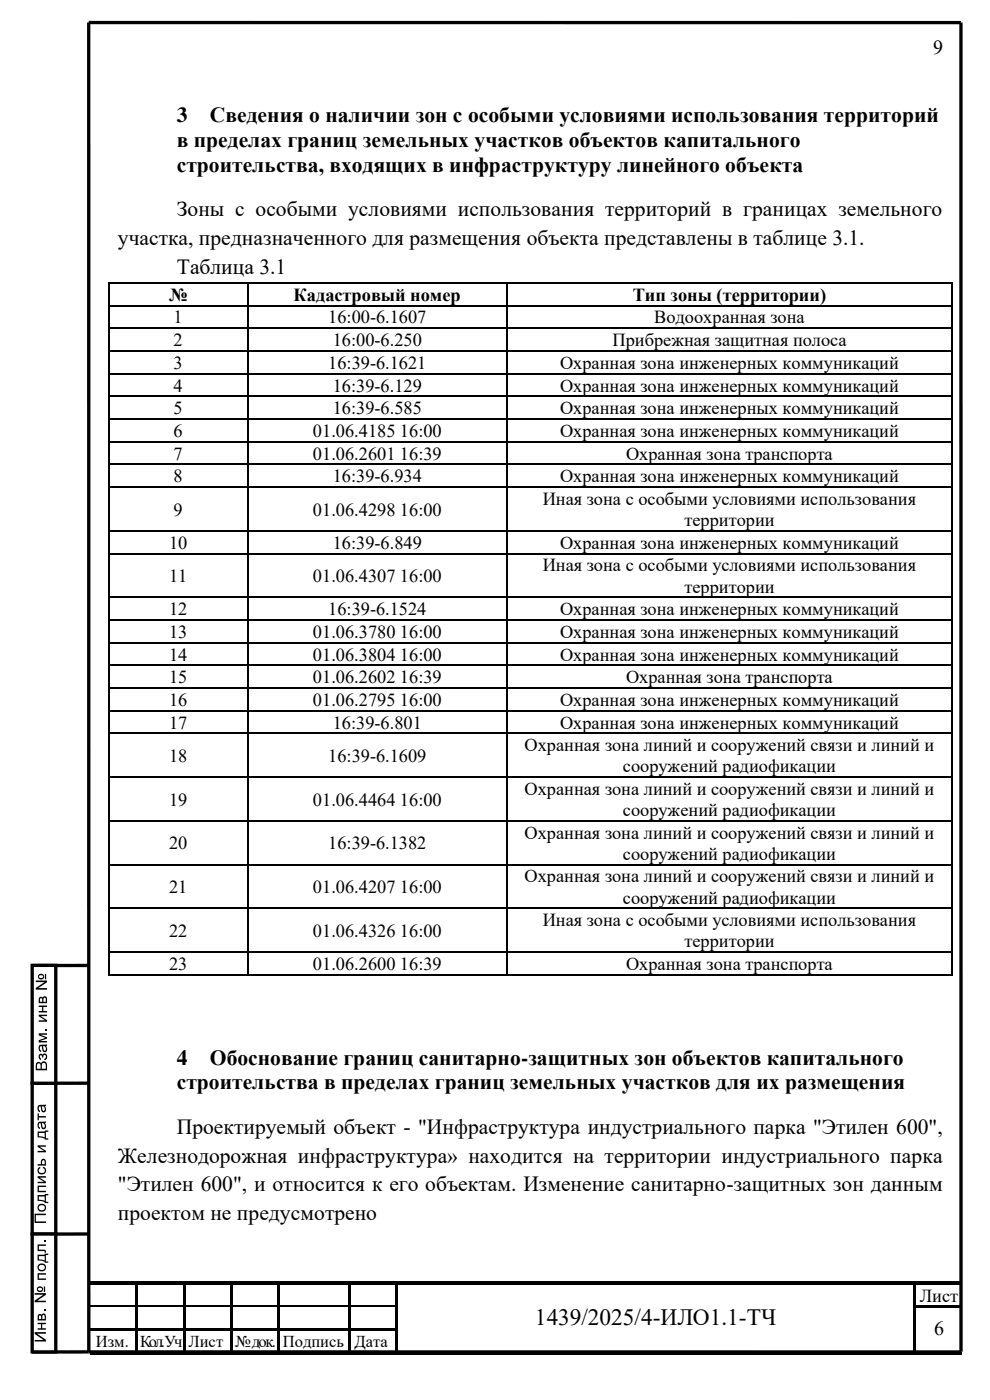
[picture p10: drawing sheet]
<svg xmlns="http://www.w3.org/2000/svg" width="210mm" height="297mm" viewBox="0 0 210 297" stroke-linecap="round" stroke-linejoin="round" font-family="sans-serif">
<defs><g id="words">
<text font-size="5" x="113.5" y="281.1">1439/2025/4-ИЛО1.1-ТЧ</text>
<g font-size="4.6">
<text x="37.5" y="25.9">3</text>
<text x="44.5" y="25.9">Сведения о наличии зон с особыми условиями использования территорий</text>
<text x="37.5" y="31.2">в пределах границ земельных участков объектов капитального</text>
<text x="37.5" y="36.5">строительства, входящих в инфраструктуру линейного объекта</text>
<text x="37.5" y="45.9">Зоны с особыми условиями использования территорий в границах земельного</text>
<text x="25" y="52">участка, предназначенного для размещения объекта представлены в таблице 3.1.</text>
<text x="37.5" y="58">Таблица 3.1</text>
<text x="37.5" y="225.8">4</text>
<text x="44.5" y="225.8">Обоснование границ санитарно-защитных зон объектов капитального</text>
<text x="37.5" y="231.1">строительства в пределах границ земельных участков для их размещения</text>
<text x="37.5" y="240.6">Проектируемый объект - &quot;Инфраструктура индустриального парка &quot;Этилен 600&quot;,</text>
<text x="25" y="246.7">Железнодорожная инфраструктура» находится на территории индустриального парка</text>
<text x="25" y="252.7">&quot;Этилен 600&quot;, и относится к его объектам. Изменение санитарно-защитных зон данным</text>
<text x="25" y="258.8">проектом не предусмотрено</text>
</g>
<g font-size="4.2">
<text x="197.9" y="11.5">9</text>
<text x="198.2" y="283.3">6</text>
</g>
<g font-size="3.9">
<text x="35.9" y="63.8">№</text>
<text x="62.3" y="63.8">Кадастровый номер</text>
<text x="134.2" y="63.8">Тип зоны (территории)</text>
<text x="36.8" y="68.6">1</text>
<text x="69.6" y="68.6">16:00-6.1607</text>
<text x="138.8" y="68.6">Водоохранная зона</text>
<text x="36.8" y="73.4">2</text>
<text x="70.6" y="73.4">16:00-6.250</text>
<text x="129.9" y="73.4">Прибрежная защитная полоса</text>
<text x="36.8" y="78.2">3</text>
<text x="36.8" y="83.1">4</text>
<text x="69.6" y="78.2">16:39-6.1621</text>
<text x="70.6" y="83.1">16:39-6.129</text>
<text x="118.8" y="78.2">Охранная зона инженерных коммуникаций</text>
<text x="118.8" y="83.1">Охранная зона инженерных коммуникаций</text>
<text x="36.8" y="87.8">5</text>
<text x="70.6" y="87.8">16:39-6.585</text>
<text x="118.8" y="87.8">Охранная зона инженерных коммуникаций</text>
<text x="36.8" y="92.7">6</text>
<text x="66.4" y="92.7">01.06.4185 16:00</text>
<text x="118.8" y="92.7">Охранная зона инженерных коммуникаций</text>
<text x="36.8" y="97.5">7</text>
<text x="66.4" y="97.5">01.06.2601 16:39</text>
<text x="132.8" y="97.5">Охранная зона транспорта</text>
<text x="36.8" y="102.3">8</text>
<text x="70.6" y="102.3">16:39-6.934</text>
<text x="115.1" y="107.1">Иная зона с особыми условиями использования</text>
<text x="118.8" y="102.3">Охранная зона инженерных коммуникаций</text>
<text x="36.8" y="109.4">9</text>
<text x="66.4" y="109.4">01.06.4298 16:00</text>
<text x="145.2" y="111.6">территории</text>
<text x="35.9" y="116.4">10</text>
<text x="70.6" y="116.4">16:39-6.849</text>
<text x="118.8" y="116.4">Охранная зона инженерных коммуникаций</text>
<text x="35.9" y="123.5">11</text>
<text x="66.4" y="123.5">01.06.4307 16:00</text>
<text x="115.1" y="121.2">Иная зона с особыми условиями использования</text>
<text x="145.2" y="125.7">территории</text>
<text x="35.9" y="130.5">12</text>
<text x="69.6" y="130.5">16:39-6.1524</text>
<text x="118.8" y="130.5">Охранная зона инженерных коммуникаций</text>
<text x="35.9" y="135.3">13</text>
<text x="66.4" y="135.3">01.06.3780 16:00</text>
<text x="118.8" y="135.3">Охранная зона инженерных коммуникаций</text>
<text x="35.9" y="140.1">14</text>
<text x="66.4" y="140.1">01.06.3804 16:00</text>
<text x="118.8" y="140.1">Охранная зона инженерных коммуникаций</text>
<text x="35.9" y="145">15</text>
<text x="35.9" y="149.8">16</text>
<text x="66.4" y="145">01.06.2602 16:39</text>
<text x="66.4" y="149.8">01.06.2795 16:00</text>
<text x="118.8" y="149.8">Охранная зона инженерных коммуникаций</text>
<text x="132.8" y="145">Охранная зона транспорта</text>
<text x="35.9" y="154.6">17</text>
<text x="70.6" y="154.6">16:39-6.801</text>
<text x="118.8" y="154.6">Охранная зона инженерных коммуникаций</text>
<text x="35.9" y="161.6">18</text>
<text x="69.6" y="161.6">16:39-6.1609</text>
<text x="111.3" y="159.4">Охранная зона линий и сооружений связи и линий и</text>
<text x="132.1" y="163.9">сооружений радиофикации</text>
<text x="35.9" y="170.9">19</text>
<text x="66.4" y="170.9">01.06.4464 16:00</text>
<text x="111.3" y="168.7">Охранная зона линий и сооружений связи и линий и</text>
<text x="132.1" y="173.1">сооружений радиофикации</text>
<text x="111.3" y="178">Охранная зона линий и сооружений связи и линий и</text>
<text x="35.9" y="180.2">20</text>
<text x="69.6" y="180.2">16:39-6.1382</text>
<text x="132.1" y="182.4">сооружений радиофикации</text>
<text x="35.9" y="189.5">21</text>
<text x="66.4" y="189.5">01.06.4207 16:00</text>
<text x="111.3" y="187.2">Охранная зона линий и сооружений связи и линий и</text>
<text x="132.1" y="191.7">сооружений радиофикации</text>
<text x="115.1" y="196.5">Иная зона с особыми условиями использования</text>
<text x="35.9" y="198.7">22</text>
<text x="66.4" y="198.7">01.06.4326 16:00</text>
<text x="145.2" y="201">территории</text>
<text x="35.9" y="205.8">23</text>
<text x="66.4" y="205.8">01.06.2600 16:39</text>
<text x="132.8" y="205.8">Охранная зона транспорта</text>
<text x="195.1" y="276.3">Лист</text>
</g>
<g font-size="3.5">
<text x="20.3" y="285.7">Изм.</text>
<text x="29.8" y="285.7">Кол. Уч</text>
<text x="40" y="285.7">Лист</text>
<text x="49.9" y="285.7">№ док.</text>
<text x="60" y="285.7">Подпись</text>
<text x="75.2" y="285.7">Дата</text>
</g>
</g></defs>
<g fill="#000">
<path d="M19 271.9h9.8v.7h-9.8z" fill-rule="evenodd"/>
<path d="M28.8 272.6l.5 .1z" fill-rule="evenodd"/>
<path d="M28.8 271.9h.7v.7h-.7z" fill-rule="evenodd"/>
<path d="M28.8 272.7h.5v4.2h-.5z" fill-rule="evenodd"/>
<path d="M28.8 276.9h.5v.5h-.5z" fill-rule="evenodd"/>
<path d="M29.5 271.9h9.3v.7h-9.3z" fill-rule="evenodd"/>
<path d="M38.8 272.6l.5 .1z" fill-rule="evenodd"/>
<path d="M38.8 271.9h.7v.7h-.7z" fill-rule="evenodd"/>
<path d="M38.8 272.7h.5v4.2h-.5z" fill-rule="evenodd"/>
<path d="M38.8 276.9h.5v.5h-.5z" fill-rule="evenodd"/>
<path d="M39.5 271.9h9.3v.7h-9.3z" fill-rule="evenodd"/>
<path d="M48.8 272.6l.5 .1z" fill-rule="evenodd"/>
<path d="M48.8 271.9h.7v.7h-.7z" fill-rule="evenodd"/>
<path d="M48.8 272.7h.5v4.2h-.5z" fill-rule="evenodd"/>
<path d="M48.8 276.9h.5v.5h-.5z" fill-rule="evenodd"/>
<path d="M49.5 271.9h9.3v.7h-9.3z" fill-rule="evenodd"/>
<path d="M58.8 272.6l.5 .1z" fill-rule="evenodd"/>
<path d="M58.8 271.9h.7v.7h-.7z" fill-rule="evenodd"/>
<path d="M58.8 272.7h.5v4.2h-.5z" fill-rule="evenodd"/>
<path d="M58.8 276.9h.5v.5h-.5z" fill-rule="evenodd"/>
<path d="M59.5 271.9h14.3v.7h-14.3z" fill-rule="evenodd"/>
<path d="M73.8 272.6l.5 .1z" fill-rule="evenodd"/>
<path d="M73.8 271.9h.8v.7h-.8z" fill-rule="evenodd"/>
<path d="M73.8 272.7h.5v4.2h-.5z" fill-rule="evenodd"/>
<path d="M73.8 276.9h.5v.5h-.5z" fill-rule="evenodd"/>
<path d="M74.6 271.9h9.2v.7h-9.2z" fill-rule="evenodd"/>
<path d="M83.8 272.6l.5 .1z" fill-rule="evenodd"/>
<path d="M83.8 271.9h.8v.7h-.8z" fill-rule="evenodd"/>
<path d="M83.8 272.7h.5v4.2h-.5z" fill-rule="evenodd"/>
<path d="M83.8 276.9h.5v.5h-.5z" fill-rule="evenodd"/>
<path d="M84.6 271.9h109.2v.7h-109.2z" fill-rule="evenodd"/>
<path d="M193.8 272.6l.5 .1z" fill-rule="evenodd"/>
<path d="M193.8 271.9h.8v.7h-.8z" fill-rule="evenodd"/>
<path d="M193.8 272.7h.5v4.2h-.5z" fill-rule="evenodd"/>
<path d="M193.8 276.9h.5v.5h-.5z" fill-rule="evenodd"/>
<path d="M194.3 276.9h9.8v.5h-9.8z" fill-rule="evenodd"/>
<path d="M194.6 271.9h9.5v.7h-9.5z" fill-rule="evenodd"/>
<path d="M19 281.9h9.8v.5h-9.8z" fill-rule="evenodd"/>
<path d="M19 286.9h9.8v.5h-9.8z" fill-rule="evenodd"/>
<path d="M28.8 277.4h.5v4.5h-.5z" fill-rule="evenodd"/>
<path d="M28.8 281.9h.5v.5h-.5z" fill-rule="evenodd"/>
<path d="M28.8 282.4h.5v4.5h-.5z" fill-rule="evenodd"/>
<path d="M28.8 286.9h.5v.5h-.5z" fill-rule="evenodd"/>
<path d="M29.3 281.9h9.5v.5h-9.5z" fill-rule="evenodd"/>
<path d="M29.3 286.9h9.5v.5h-9.5z" fill-rule="evenodd"/>
<path d="M38.8 277.4h.5v4.5h-.5z" fill-rule="evenodd"/>
<path d="M38.8 281.9h.5v.5h-.5z" fill-rule="evenodd"/>
<path d="M38.8 282.4h.5v4.5h-.5z" fill-rule="evenodd"/>
<path d="M38.8 286.9h.5v.5h-.5z" fill-rule="evenodd"/>
<path d="M39.3 281.9h9.5v.5h-9.5z" fill-rule="evenodd"/>
<path d="M39.3 286.9h9.5v.5h-9.5z" fill-rule="evenodd"/>
<path d="M48.8 277.4h.5v4.5h-.5z" fill-rule="evenodd"/>
<path d="M48.8 281.9h.5v.5h-.5z" fill-rule="evenodd"/>
<path d="M48.8 282.4h.5v4.5h-.5z" fill-rule="evenodd"/>
<path d="M48.8 286.9h.5v.5h-.5z" fill-rule="evenodd"/>
<path d="M49.3 281.9h9.5v.5h-9.5z" fill-rule="evenodd"/>
<path d="M49.3 286.9h9.5v.5h-9.5z" fill-rule="evenodd"/>
<path d="M58.8 277.4h.5v4.5h-.5z" fill-rule="evenodd"/>
<path d="M58.8 281.9h.5v.5h-.5z" fill-rule="evenodd"/>
<path d="M58.8 282.4h.5v4.5h-.5z" fill-rule="evenodd"/>
<path d="M58.8 286.9h.5v.5h-.5z" fill-rule="evenodd"/>
<path d="M59.3 281.9h14.5v.5h-14.5z" fill-rule="evenodd"/>
<path d="M59.3 286.9h14.5v.5h-14.5z" fill-rule="evenodd"/>
<path d="M73.8 277.4h.5v4.5h-.5z" fill-rule="evenodd"/>
<path d="M73.8 281.9h.5v.5h-.5z" fill-rule="evenodd"/>
<path d="M73.8 282.4h.5v4.5h-.5z" fill-rule="evenodd"/>
<path d="M73.8 286.9h.5v.5h-.5z" fill-rule="evenodd"/>
<path d="M74.3 281.9h9.5v.5h-9.5z" fill-rule="evenodd"/>
<path d="M74.3 286.9h9.5v.5h-9.5z" fill-rule="evenodd"/>
<path d="M83.8 277.4h.5v4.5h-.5z" fill-rule="evenodd"/>
<path d="M83.8 281.9h.5v.5h-.5z" fill-rule="evenodd"/>
<path d="M83.8 282.4h.5v4.5h-.5z" fill-rule="evenodd"/>
<path d="M83.8 286.9h.5v.5h-.5z" fill-rule="evenodd"/>
<path d="M84.3 286.9h109.5v.5h-109.5z" fill-rule="evenodd"/>
<path d="M193.8 277.4h.5v4.5h-.5z" fill-rule="evenodd"/>
<path d="M193.8 281.9h.5v.5h-.5z" fill-rule="evenodd"/>
<path d="M193.8 282.4h.5v4.5h-.5z" fill-rule="evenodd"/>
<path d="M193.8 286.9h.5v.5h-.5z" fill-rule="evenodd"/>
<path d="M194.3 286.9h9.8v.5h-9.8z" fill-rule="evenodd"/>
</g>
<path d="M19 277h9.8M29.3 277h9.5M39.3 277h9.5M49.3 277h9.5M59.3 277h14.5M74.3 277h9.5" fill="none" stroke="#000" stroke-width=".25"/>
<path d="M203.8 4.8h-185v282M203.9 4.8v282M18.8 204.8h-12M18.8 229.8h-12M18.8 261.8h-12M6.8 286.8h197" fill="none" stroke="#000" stroke-width=".71" stroke-linecap="butt"/>
<path d="M6.8 229.8h5v32h-5z" fill-rule="evenodd" fill="#fff"/>
<path d="M6.8 229.8h5v32h-5z" fill="none" stroke="#000" stroke-width=".71"/>
<g fill="#000">
<path d="M8 236.2h.2v.6h1.5v.3h-1.5v.6h-.2zM7.3 257.5h2.4v.3h-2.1v1.3h2.1v.4h-2.4zM8 251.5h1.7v.3h-1.5v.8h1.5v.3h-1.7zM8 249.5h1.7v.3h-1.3l1.3 .9v.3h-1.7v-.3h1.3l-1.3-.8zM8 243h1.7v.3h-1.3l1.3 .8v.4h-1.7v-.3h1.3l-1.3-.9zM8.2 247.7l.3-.1 .1 .3a.59 .59 0 0 0-.2 .9 .59 .59 0 0 0 .9-.1 .52 .52 0 0 0 .2-.5 .52 .52 0 0 0-.4-.4v-.3a.88 .88 0 0 1 .5 1.3 .88 .88 0 0 1-1.3 .3 .88 .88 0 0 1-.1-1.4z"/>
<path d="M8.1 238.1l1.6-.2v.3h-.2a.72 .72 0 0 1 .3 .8 .72 .72 0 0 1-.7 .6 .92 .92 0 0 1-.4-1.1l-.1-.2a.5 .5 0 0 0-.4 .4 .5 .5 0 0 0 .3 .5v.3a.91 .91 0 0 1-.4-1.4zM8.9 238.3l.2 .9a.5 .5 0 0 0 .4-.6 .5 .5 0 0 0-.6-.3z"/>
<path d="M8.1 234.5l1.6-.2v.3l-.2 .1a.72 .72 0 0 1 .3 .8 .72 .72 0 0 1-.7 .5 .91 .91 0 0 1-.4-1.1l-.1-.2a.49 .49 0 0 0-.4 .4 .49 .49 0 0 0 .3 .5v.3a.91 .91 0 0 1-.4-1.4zM8.9 234.7l.2 1a.5 .5 0 0 0 .4-.7 .5 .5 0 0 0-.6-.3z"/>
<path d="M8 253.5h1.5v-.2h.7v.3h-.5v1.4h.5v.2h-.7a1.02 1.02 0 0 0-1.3-.4h-.2zM8.2 253.8v.7l1.3 .3v-1z"/>
<path d="M8.9 245.9a.55 .55 0 0 1 .6 0 .55 .55 0 0 1 .2 .6v.8h-1.7v-.3h.7v-.7zM9 246.2l-.1 .8h.6l-.1-.7z"/>
<path d="M8 240.1h1.5v-.3h.7v.3h-.5v1.4h.5v.3h-.7a1.02 1.02 0 0 0-1.3-.5h-.2zM8.2 240.4v.7l1.3 .2v-.9z"/>
<path d="M8 256.2a.9 .9 0 0 1 1.8 0 .9 .9 0 0 1-1.8 0zM8.3 255.9a.59 .59 0 0 0 .6 .9 .59 .59 0 0 0 .4-1 .79 .79 0 0 0-1 .1z"/>
</g>
<path d="M6.8 204.8h5v25h-5z" fill-rule="evenodd" fill="#fff"/>
<path d="M6.8 204.8h5v25h-5z" fill="none" stroke="#000" stroke-width=".71"/>
<g fill="#000">
<path d="M8.2 215.3h1.8v.3h-1.4l1.4 .8v.4h-1.8v-.3h1.4l-1.4-.9zM8.2 213.3h1.8v.3h-.8v.9h.8v.3h-1.8v-.3h.7v-.9h-.7zM9.7 218.3h.3v.3h-.3zM8.2 219.2h1.8v.3h-1.4l1.4 .6v.2l-1.5 .5h1.5v.4h-1.8v-.5l1.4-.5-1.4-.5zM8.3 223.7a.41 .41 0 0 1 .7 .1 .59 .59 0 0 1 .9-.2 .59 .59 0 0 1 .1 .9l-.6 .4v-.3a.37 .37 0 0 0 .4-.4 .37 .37 0 0 0-.6-.3v.4h-.3v-.2a.24 .24 0 0 0-.3-.2 .24 .24 0 0 0-.2 .3l.3 .4v.3a.72 .72 0 0 1-.4-1.2z"/>
<path d="M7.6 208h2.4v.4l-1.9 1.2h1.9v.4h-2.4v-.4l1.8-1.2h-1.8zM8.1 207.2a.64 .64 0 0 1 1.2 0 .64 .64 0 0 1-1.2 0zM8.3 207a.39 .39 0 0 0 .4 .5 .39 .39 0 0 0 .4-.5l-.4-.1zM9.5 206.6h.3v1.2h-.3z"/>
<path d="M8.3 211.6a.47 .47 0 0 1 .8 0 .5 .5 0 0 1 .6-.2 .5 .5 0 0 1 .3 .6v.8h-1.8zM8.6 211.8l-.1 .7h.5v-.3a.29 .29 0 0 0-.1-.3 .29 .29 0 0 0-.3-.1zM9.3 211.7l-.1 .8h.5v-.4a.29 .29 0 0 0 0-.3 .29 .29 0 0 0-.4-.1z"/>
<path d="M8.4 221.7l1.6-.2v.3l-.3 .1a.72 .72 0 0 1 .3 .8 .72 .72 0 0 1-.6 .5 .91 .91 0 0 1-.5-1l-.1-.3-.3 .3 .2 1a.95 .95 0 0 1-.3-1.5zM9.1 221.9l.3 1a.5 .5 0 0 0 .4-.6 .5 .5 0 0 0-.7-.4z"/>
<path d="M7.8 225.4a.56 .56 0 0 1 .9 .2 .68 .68 0 0 1 .9-.4 .68 .68 0 0 1 .4 .9v1h-2.4v-1.2zM8 225.7l-.2 1h.8v-.5a.42 .42 0 0 0-.1-.5 .42 .42 0 0 0-.5 0zM9 225.6l-.1 1.1h.8v-.6a.45 .45 0 0 0-.1-.5 .45 .45 0 0 0-.6 0z"/>
</g>
<path d="M6.8 261.8h5v25h-5z" fill-rule="evenodd" fill="#fff"/>
<path d="M6.8 261.8h5v25h-5z" fill="none" stroke="#000" stroke-width=".71"/>
<g fill="#000">
<path d="M8 270.1h1.7v.3h-1.5v.8h1.5v.3h-1.7zM8 264h1.7v.3h-1.5v.8h1.3l.2 .3v.4h-.2l-.1-.4h-1.4zM9.4 277.8h.3v.4h-.3zM9.4 263.1h.3v.3h-.3zM7.4 282.6h2.3v.3h-1.8l1.8 1.3v.4h-2.3v-.3h1.8l-1.8-1.3zM8 280.6h1.7v.3h-.7v.9h.7v.3h-1.7v-.3h.7v-.9h-.7z"/>
<path d="M7.4 274.3h2.3v.4l-1.8 1.2h1.8v.4h-2.3v-.4l1.8-1.2h-1.8zM7.8 273.5a.65 .65 0 0 1 1.3 0 .65 .65 0 0 1-1.3 0zM8.1 273.3a.37 .37 0 0 0 .4 .5 .37 .37 0 0 0 .3-.5zM9.3 272.9h.3v1.2h-.3z"/>
<path d="M8 266.2h1.5v-.2h.7v.2h-.5v1.4h.5v.3h-.7a1.38 1.38 0 0 0-1.5-.5zM8.2 266.5v.7l1.3 .2v-.9z"/>
<path d="M8 268.8a.9 .9 0 0 1 1.8 0 .9 .9 0 0 1-1.8 0zM8.3 268.6a.59 .59 0 0 0 .2 .7 .59 .59 0 0 0 .8-.1 .59 .59 0 0 0-.1-.8h-.5z"/>
<path d="M8.2 278.8h.4l.2 .1a.5 .5 0 0 1 .7-.2 .5 .5 0 0 1 .2 .6v.8h-1.7v-.9zM8.3 279.1l-.1 .7h.5v-.3a.29 .29 0 0 0 0-.3 .29 .29 0 0 0-.3-.1zM9.1 279l-.1 .8h.5v-.4a.3 .3 0 0 0-.1-.3 .3 .3 0 0 0-.3-.1z"/>
</g>
<path d="M178.8 287.8h20v4h-20z" fill="none" stroke="#fff" stroke-width=".21"/>
<g fill="#000">
<path d="M23 59.8h.3v.4h-.3z" fill-rule="evenodd"/>
<path d="M23 59.8h.3v.4h-.3z" fill-rule="evenodd"/>
<path d="M23 64.7h.3v.3h-.3z" fill-rule="evenodd"/>
<path d="M23 69.5h.3v.3h-.3z" fill-rule="evenodd"/>
<path d="M23 74.3h.3v.3h-.3z" fill-rule="evenodd"/>
<path d="M23 79.1h.3v.3h-.3z" fill-rule="evenodd"/>
<path d="M52.4 59.8h.3v.4h-.3z" fill-rule="evenodd"/>
<path d="M52.4 64.7h.3v.3h-.3z" fill-rule="evenodd"/>
<path d="M52.4 69.5h.3v.3h-.3z" fill-rule="evenodd"/>
<path d="M52.4 74.3h.3v.3h-.3z" fill-rule="evenodd"/>
<path d="M52.4 79.1h.3v.3h-.3z" fill-rule="evenodd"/>
<path d="M107.4 59.8h.3v.4h-.3z" fill-rule="evenodd"/>
<path d="M107.4 64.7h.3v.3h-.3z" fill-rule="evenodd"/>
<path d="M107.4 69.5h.3v.3h-.3z" fill-rule="evenodd"/>
<path d="M107.4 74.3h.3v.3h-.3z" fill-rule="evenodd"/>
<path d="M107.4 79.1h.3v.3h-.3z" fill-rule="evenodd"/>
<path d="M201.8 59.8h.3v.4h-.3z" fill-rule="evenodd"/>
<path d="M201.8 59.8h.3v.4h-.3z" fill-rule="evenodd"/>
<path d="M201.8 64.7h.3v.3h-.3z" fill-rule="evenodd"/>
<path d="M201.8 69.5h.3v.3h-.3z" fill-rule="evenodd"/>
<path d="M201.8 74.3h.3v.3h-.3z" fill-rule="evenodd"/>
<path d="M201.8 79.1h.3v.3h-.3z" fill-rule="evenodd"/>
<path d="M23 83.9h.3v.4h-.3z" fill-rule="evenodd"/>
<path d="M23 88.7h.3v.4h-.3z" fill-rule="evenodd"/>
<path d="M23 93.5h.3v.4h-.3z" fill-rule="evenodd"/>
<path d="M23 98.4h.3v.3h-.3z" fill-rule="evenodd"/>
<path d="M52.4 83.9h.3v.4h-.3z" fill-rule="evenodd"/>
<path d="M52.4 88.7h.3v.4h-.3z" fill-rule="evenodd"/>
<path d="M52.4 93.5h.3v.4h-.3z" fill-rule="evenodd"/>
<path d="M52.4 98.4h.3v.3h-.3z" fill-rule="evenodd"/>
<path d="M107.4 83.9h.3v.4h-.3z" fill-rule="evenodd"/>
<path d="M107.4 88.7h.3v.4h-.3z" fill-rule="evenodd"/>
<path d="M107.4 93.5h.3v.4h-.3z" fill-rule="evenodd"/>
<path d="M107.4 98.4h.3v.3h-.3z" fill-rule="evenodd"/>
<path d="M201.8 83.9h.3v.4h-.3z" fill-rule="evenodd"/>
<path d="M201.8 88.7h.3v.4h-.3z" fill-rule="evenodd"/>
<path d="M201.8 93.5h.3v.4h-.3z" fill-rule="evenodd"/>
<path d="M201.8 98.4h.3v.3h-.3z" fill-rule="evenodd"/>
<path d="M23 103.2h.3v.3h-.3z" fill-rule="evenodd"/>
<path d="M23 112.5h.3v.3h-.3z" fill-rule="evenodd"/>
<path d="M23 117.3h.3v.3h-.3z" fill-rule="evenodd"/>
<path d="M52.4 103.2h.3v.3h-.3z" fill-rule="evenodd"/>
<path d="M52.4 112.5h.3v.3h-.3z" fill-rule="evenodd"/>
<path d="M52.4 117.3h.3v.3h-.3z" fill-rule="evenodd"/>
<path d="M107.4 103.2h.3v.3h-.3z" fill-rule="evenodd"/>
<path d="M107.4 112.5h.3v.3h-.3z" fill-rule="evenodd"/>
<path d="M107.4 117.3h.3v.3h-.3z" fill-rule="evenodd"/>
<path d="M201.8 103.2h.3v.3h-.3z" fill-rule="evenodd"/>
<path d="M201.8 112.5h.3v.3h-.3z" fill-rule="evenodd"/>
<path d="M201.8 117.3h.3v.3h-.3z" fill-rule="evenodd"/>
<path d="M23 126.6h.3v.3h-.3z" fill-rule="evenodd"/>
<path d="M23 131.4h.3v.3h-.3z" fill-rule="evenodd"/>
<path d="M23 136.2h.3v.3h-.3z" fill-rule="evenodd"/>
<path d="M52.4 126.6h.3v.3h-.3z" fill-rule="evenodd"/>
<path d="M52.4 131.4h.3v.3h-.3z" fill-rule="evenodd"/>
<path d="M52.4 136.2h.3v.3h-.3z" fill-rule="evenodd"/>
<path d="M107.4 126.6h.3v.3h-.3z" fill-rule="evenodd"/>
<path d="M107.4 131.4h.3v.3h-.3z" fill-rule="evenodd"/>
<path d="M107.4 136.2h.3v.3h-.3z" fill-rule="evenodd"/>
<path d="M201.8 126.6h.3v.3h-.3z" fill-rule="evenodd"/>
<path d="M201.8 131.4h.3v.3h-.3z" fill-rule="evenodd"/>
<path d="M201.8 136.2h.3v.3h-.3z" fill-rule="evenodd"/>
<path d="M23 141h.3v.3h-.3z" fill-rule="evenodd"/>
<path d="M23 145.8h.3v.4h-.3z" fill-rule="evenodd"/>
<path d="M23 150.6h.3v.4h-.3z" fill-rule="evenodd"/>
<path d="M23 155.4h.3v.4h-.3z" fill-rule="evenodd"/>
<path d="M52.4 141h.3v.3h-.3z" fill-rule="evenodd"/>
<path d="M52.4 145.8h.3v.4h-.3z" fill-rule="evenodd"/>
<path d="M52.4 150.6h.3v.4h-.3z" fill-rule="evenodd"/>
<path d="M52.4 155.4h.3v.4h-.3z" fill-rule="evenodd"/>
<path d="M107.4 141h.3v.3h-.3z" fill-rule="evenodd"/>
<path d="M107.4 145.8h.3v.4h-.3z" fill-rule="evenodd"/>
<path d="M107.4 150.6h.3v.4h-.3z" fill-rule="evenodd"/>
<path d="M107.4 155.4h.3v.4h-.3z" fill-rule="evenodd"/>
<path d="M201.8 141h.3v.3h-.3z" fill-rule="evenodd"/>
<path d="M201.8 145.8h.3v.4h-.3z" fill-rule="evenodd"/>
<path d="M201.8 150.6h.3v.4h-.3z" fill-rule="evenodd"/>
<path d="M201.8 155.4h.3v.4h-.3z" fill-rule="evenodd"/>
<path d="M23 164.7h.3v.4h-.3z" fill-rule="evenodd"/>
<path d="M23 174h.3v.4h-.3z" fill-rule="evenodd"/>
<path d="M52.4 164.7h.3v.4h-.3z" fill-rule="evenodd"/>
<path d="M52.4 174h.3v.4h-.3z" fill-rule="evenodd"/>
<path d="M107.4 164.7h.3v.4h-.3z" fill-rule="evenodd"/>
<path d="M107.4 174h.3v.4h-.3z" fill-rule="evenodd"/>
<path d="M201.8 164.7h.3v.4h-.3z" fill-rule="evenodd"/>
<path d="M201.8 174h.3v.4h-.3z" fill-rule="evenodd"/>
<path d="M23 183.3h.3v.3h-.3z" fill-rule="evenodd"/>
<path d="M23 192.6h.3v.3h-.3z" fill-rule="evenodd"/>
<path d="M52.4 183.3h.3v.3h-.3z" fill-rule="evenodd"/>
<path d="M52.4 192.6h.3v.3h-.3z" fill-rule="evenodd"/>
<path d="M107.4 183.3h.3v.3h-.3z" fill-rule="evenodd"/>
<path d="M107.4 192.6h.3v.3h-.3z" fill-rule="evenodd"/>
<path d="M201.8 183.3h.3v.3h-.3z" fill-rule="evenodd"/>
<path d="M201.8 192.6h.3v.3h-.3z" fill-rule="evenodd"/>
<path d="M23 201.8h.3v.4h-.3z" fill-rule="evenodd"/>
<path d="M23 206.7h.3v.3h-.3z" fill-rule="evenodd"/>
<path d="M23 206.7h.3v.3h-.3z" fill-rule="evenodd"/>
<path d="M52.4 201.8h.3v.4h-.3z" fill-rule="evenodd"/>
<path d="M52.4 206.7h.3v.3h-.3z" fill-rule="evenodd"/>
<path d="M107.4 201.8h.3v.4h-.3z" fill-rule="evenodd"/>
<path d="M107.4 206.7h.3v.3h-.3z" fill-rule="evenodd"/>
<path d="M201.8 201.8h.3v.4h-.3z" fill-rule="evenodd"/>
<path d="M201.8 206.7h.3v.3h-.3z" fill-rule="evenodd"/>
<path d="M201.8 206.7h.3v.3h-.3z" fill-rule="evenodd"/>
</g>
<g fill="none" stroke="#000" stroke-width=".34">
<path d="M23.3 60h29.1M52.7 60h54.7M107.7 60h94.1M23.1 60.2v4.5M23.1 65v4.5M23.1 69.8v4.5M23.1 74.6v4.5M23.1 79.4v4.5M23.3 64.8h29.1M23.3 69.6h29.1M23.3 74.4h29.1M23.3 79.3h29.1"/>
<path d="M52.5 60.2v4.5M52.5 65v4.5M52.5 69.8v4.5M52.5 74.6v4.5M52.5 79.4v4.5M52.7 64.8h54.7M52.7 69.6h54.7M52.7 74.4h54.7M52.7 79.3h54.7M107.5 60.2v4.5M107.5 65v4.5M107.5 69.8v4.5"/>
<path d="M107.5 74.6v4.5M107.5 79.4v4.5M107.7 64.8h94.1M107.7 69.6h94.1M107.7 74.4h94.1M107.7 79.3h94.1M202 60.2v4.5M202 65v4.5M202 69.8v4.5M202 74.6v4.5M202 79.4v4.5M23.1 84.3v4.4"/>
<path d="M23.1 89.1v4.4M23.1 93.9v4.5M23.1 98.7v4.5M23.3 84.1h29.1M23.3 88.9h29.1M23.3 93.7h29.1M23.3 98.5h29.1M52.5 84.3v4.4M52.5 89.1v4.4M52.5 93.9v4.5M52.5 98.7v4.5M52.7 84.1h54.7"/>
<path d="M52.7 88.9h54.7M52.7 93.7h54.7M52.7 98.5h54.7M107.5 84.3v4.4M107.5 89.1v4.4M107.5 93.9v4.5M107.5 98.7v4.5M107.7 84.1h94.1M107.7 88.9h94.1M107.7 93.7h94.1M107.7 98.5h94.1M202 84.3v4.4"/>
<path d="M202 89.1v4.4M202 93.9v4.5M202 98.7v4.5M23.1 103.5v9M23.1 112.8v4.5M23.1 117.6v9M23.3 103.4h29.1M23.3 112.6h29.1M23.3 117.5h29.1M52.5 103.5v9M52.5 112.8v4.5M52.5 117.6v9"/>
<path d="M52.7 103.4h54.7M52.7 112.6h54.7M52.7 117.5h54.7M107.5 103.5v9M107.5 112.8v4.5M107.5 117.6v9M107.7 103.4h94.1M107.7 112.6h94.1M107.7 117.5h94.1M202 103.5v9M202 112.8v4.5M202 117.6v9"/>
<path d="M23.1 126.9v4.5M23.1 131.7v4.5M23.1 136.5v4.5M23.3 126.7h29.1M23.3 131.5h29.1M23.3 136.3h29.1M52.5 126.9v4.5M52.5 131.7v4.5M52.5 136.5v4.5M52.7 126.7h54.7M52.7 131.5h54.7M52.7 136.3h54.7"/>
<path d="M107.5 126.9v4.5M107.5 131.7v4.5M107.5 136.5v4.5M107.7 126.7h94.1M107.7 131.5h94.1M107.7 136.3h94.1M202 126.9v4.5M202 131.7v4.5M202 136.5v4.5M23.1 141.3v4.5M23.1 146.2v4.4M23.1 151v4.4"/>
<path d="M23.1 155.8v8.9M23.3 141.2h29.1M23.3 146h29.1M23.3 150.8h29.1M23.3 155.6h29.1M52.5 141.3v4.5M52.5 146.2v4.4M52.5 151v4.4M52.5 155.8v8.9M52.7 141.2h54.7M52.7 146h54.7M52.7 150.8h54.7"/>
<path d="M52.7 155.6h54.7M107.5 141.3v4.5M107.5 146.2v4.4M107.5 151v4.4M107.5 155.8v8.9M107.7 141.2h94.1M107.7 146h94.1M107.7 150.8h94.1M107.7 155.6h94.1M202 141.3v4.5M202 146.2v4.4M202 151v4.4"/>
<path d="M202 155.8v8.9M23.1 165.1v8.9M23.1 174.4v8.9M23.3 164.9h29.1M23.3 174.2h29.1M52.5 165.1v8.9M52.5 174.4v8.9M52.7 164.9h54.7M52.7 174.2h54.7M107.5 165.1v8.9M107.5 174.4v8.9M107.7 164.9h94.1"/>
<path d="M107.7 174.2h94.1M202 165.1v8.9M202 174.4v8.9M23.1 183.6v9M23.1 192.9v8.9M23.3 183.5h29.1M23.3 192.7h29.1M52.5 183.6v9M52.5 192.9v8.9M52.7 183.5h54.7M52.7 192.7h54.7M107.5 183.6v9"/>
<path d="M107.5 192.9v8.9M107.7 183.5h94.1M107.7 192.7h94.1M202 183.6v9M202 192.9v8.9M23.1 202.2v4.5M23.3 202h29.1M23.3 206.8h29.1M52.5 202.2v4.5M52.7 202h54.7M52.7 206.8h54.7M107.5 202.2v4.5"/>
<path d="M107.7 202h94.1M107.7 206.8h94.1M202 202.2v4.5"/>
</g>
<use href="#words"/>
</svg>
